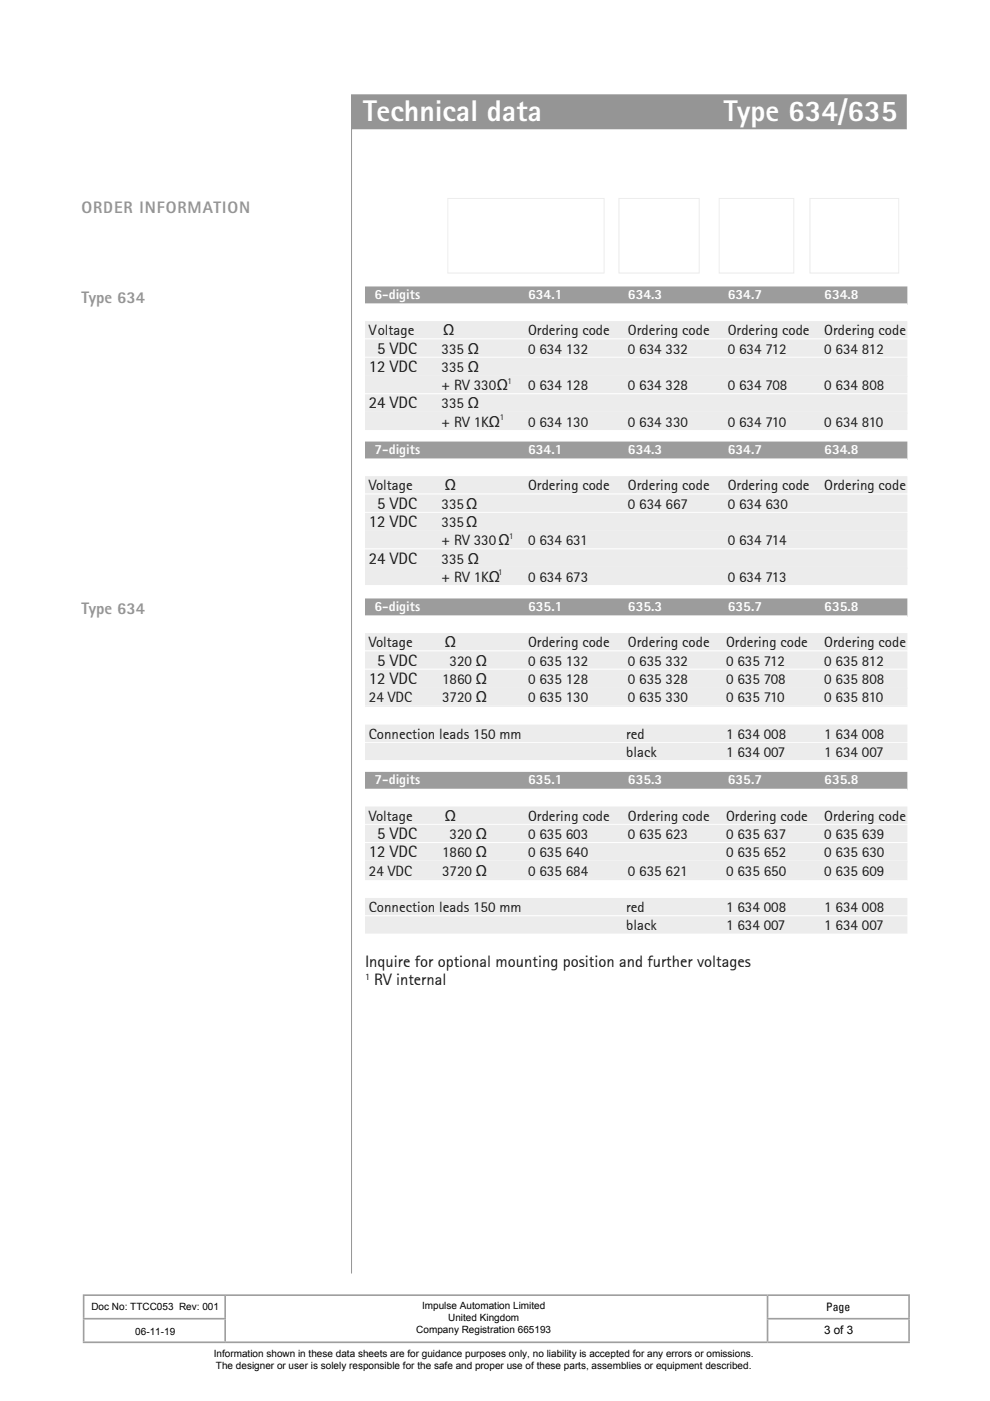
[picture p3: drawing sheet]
<svg xmlns="http://www.w3.org/2000/svg" width="210mm" height="297mm" viewBox="0 0 210 297" stroke-linecap="round" stroke-linejoin="round" font-family="sans-serif">
<defs><g id="words">
<g font-size="6.3" fill="#fff">
<text x="77" y="25.7">Technical data</text>
<text x="153.5" y="25.7">Type 634/635</text>
</g>
<g font-size="3.5" fill="#939598">
<text x="17.3" y="45.2">ORDER INFORMATION</text>
<text x="17.3" y="64.2">Type 634</text>
<text x="17.3" y="130.3">Type 634</text>
</g>
<g font-size="3.5" fill="#1a171b">
<text x="80" y="75">5 VDC</text>
<text x="78.2" y="78.8">12 VDC</text>
<text x="78.2" y="86.6">24 VDC</text>
<text x="80" y="107.8">5 VDC</text>
<text x="78.2" y="111.7">12 VDC</text>
<text x="78.2" y="119.5">24 VDC</text>
<text x="80" y="141.1">5 VDC</text>
<text x="78.2" y="145">12 VDC</text>
<text x="80" y="177.9">5 VDC</text>
<text x="78.2" y="181.8">12 VDC</text>
<text x="77.4" y="205">Inquire for optional mounting position and further voltages</text>
<text x="79.3" y="208.9">RV internal</text>
</g>
<g font-size="3.2" fill="#1a171b">
<text x="78.2" y="71.1">Voltage</text>
<text x="94" y="71.1">Ω</text>
<text x="112" y="71.1">Ordering code</text>
<text x="133.1" y="71.1">Ordering code</text>
<text x="154.3" y="71.1">Ordering code</text>
<text x="174.8" y="71.1">Ordering code</text>
<text x="93.6" y="75">335 Ω</text>
<text x="112" y="75">0 634 132</text>
<text x="133.1" y="75">0 634 332</text>
<text x="154.3" y="75">0 634 712</text>
<text x="174.8" y="75">0 634 812</text>
<text x="93.6" y="78.8">335 Ω</text>
<text x="93.6" y="82.7">+ RV 330Ω</text>
<text x="112" y="82.7">0 634 128</text>
<text x="133.1" y="82.7">0 634 328</text>
<text x="154.3" y="82.7">0 634 708</text>
<text x="174.8" y="82.7">0 634 808</text>
<text x="93.6" y="86.6">335 Ω</text>
<text x="93.6" y="90.5">+ RV 1KΩ</text>
<text x="112" y="90.5">0 634 130</text>
<text x="133.1" y="90.5">0 634 330</text>
<text x="154.3" y="90.5">0 634 710</text>
<text x="174.8" y="90.5">0 634 810</text>
<text x="78.2" y="104">Voltage</text>
<text x="93.6" y="107.8">335Ω</text>
<text x="94.3" y="104">Ω</text>
<text x="112" y="104">Ordering code</text>
<text x="133.1" y="107.8">0 634 667</text>
<text x="133.1" y="104">Ordering code</text>
<text x="154.3" y="107.8">0 634 630</text>
<text x="154.3" y="104">Ordering code</text>
<text x="174.8" y="104">Ordering code</text>
<text x="93.6" y="111.7">335Ω</text>
<text x="93.6" y="115.6">+ RV 330Ω</text>
<text x="93.6" y="119.5">335 Ω</text>
<text x="112" y="115.6">0 634 631</text>
<text x="154.3" y="115.6">0 634 714</text>
<text x="93.6" y="123.4">+ RV 1KΩ</text>
<text x="112" y="123.4">0 634 673</text>
<text x="154.3" y="123.4">0 634 713</text>
<text x="78.2" y="137.2">Voltage</text>
<text x="94.3" y="137.2">Ω</text>
<text x="112" y="137.2">Ordering code</text>
<text x="133.1" y="137.2">Ordering code</text>
<text x="153.9" y="137.2">Ordering code</text>
<text x="174.8" y="137.2">Ordering code</text>
<text x="95.3" y="141.1">320 Ω</text>
<text x="112" y="141.1">0 635 132</text>
<text x="133.1" y="141.1">0 635 332</text>
<text x="153.9" y="141.1">0 635 712</text>
<text x="174.8" y="141.1">0 635 812</text>
<text x="78.2" y="148.9">24 VDC</text>
<text x="93.7" y="145">1860 Ω</text>
<text x="93.7" y="148.9">3720 Ω</text>
<text x="112" y="145">0 635 128</text>
<text x="112" y="148.9">0 635 130</text>
<text x="133.1" y="145">0 635 328</text>
<text x="133.1" y="148.9">0 635 330</text>
<text x="153.9" y="145">0 635 708</text>
<text x="153.9" y="148.9">0 635 710</text>
<text x="174.8" y="145">0 635 808</text>
<text x="174.8" y="148.9">0 635 810</text>
<text x="78.2" y="156.6">Connection leads 150 mm</text>
<text x="132.8" y="156.6">red</text>
<text x="132.8" y="160.5">black</text>
<text x="153.9" y="156.6">1 634 008</text>
<text x="154" y="160.5">1 634 007</text>
<text x="174.8" y="156.6">1 634 008</text>
<text x="174.8" y="160.5">1 634 007</text>
<text x="78.2" y="174">Voltage</text>
<text x="94.3" y="174">Ω</text>
<text x="112" y="174">Ordering code</text>
<text x="133.1" y="174">Ordering code</text>
<text x="153.9" y="174">Ordering code</text>
<text x="174.8" y="174">Ordering code</text>
<text x="95.3" y="177.9">320 Ω</text>
<text x="112" y="177.9">0 635 603</text>
<text x="133.1" y="177.9">0 635 623</text>
<text x="153.9" y="177.9">0 635 637</text>
<text x="174.8" y="177.9">0 635 639</text>
<text x="78.2" y="185.6">24 VDC</text>
<text x="93.7" y="181.8">1860 Ω</text>
<text x="93.7" y="185.6">3720 Ω</text>
<text x="112" y="181.8">0 635 640</text>
<text x="112" y="185.6">0 635 684</text>
<text x="133.1" y="185.6">0 635 621</text>
<text x="153.9" y="181.8">0 635 652</text>
<text x="153.9" y="185.6">0 635 650</text>
<text x="174.8" y="181.8">0 635 630</text>
<text x="174.8" y="185.6">0 635 609</text>
<text x="78.2" y="193.4">Connection leads 150 mm</text>
<text x="132.8" y="193.4">red</text>
<text x="132.8" y="197.3">black</text>
<text x="153.9" y="193.4">1 634 008</text>
<text x="153.9" y="197.3">1 634 007</text>
<text x="174.8" y="193.4">1 634 008</text>
<text x="174.8" y="197.3">1 634 007</text>
</g>
<g font-size="3" fill="#fff">
<text x="79.4" y="63.3">6-digits</text>
<text x="112" y="63.3">634.1</text>
<text x="133.1" y="63.3">634.3</text>
<text x="154.3" y="63.3">634.7</text>
<text x="174.8" y="63.3">634.8</text>
<text x="79.4" y="96.2">7-digits</text>
<text x="112" y="96.2">634.1</text>
<text x="133.1" y="96.2">634.3</text>
<text x="154.3" y="96.2">634.7</text>
<text x="174.8" y="96.2">634.8</text>
<text x="79.4" y="129.5">6-digits</text>
<text x="112" y="129.5">635.1</text>
<text x="133.1" y="129.5">635.3</text>
<text x="154.3" y="129.5">635.7</text>
<text x="174.8" y="129.5">635.8</text>
<text x="79.4" y="166.2">7-digits</text>
<text x="112" y="166.2">635.1</text>
<text x="133.1" y="166.2">635.3</text>
<text x="154.3" y="166.2">635.7</text>
<text x="174.8" y="166.2">635.8</text>
</g>
<g font-size="2.5">
<text x="175.2" y="278">Page</text>
<text x="174.7" y="282.9">3 of 3</text>
</g>
<text font-size="2.1" fill="#1a171b" x="77.4" y="207.7">1</text>
<g font-size="2.1">
<text x="19.4" y="277.7">Doc No: TTCC053 Rev: 001</text>
<text x="89.5" y="277.5">Impulse Automation Limited</text>
<text x="95" y="280">United Kingdom</text>
<text x="28.7" y="283">06-11-19</text>
<text x="45.3" y="287.7">Information shown in these data sheets are for guidance purposes only, no liability is accepted for any errors or omissions.</text>
<text x="88.3" y="282.6">Company Registration 665193</text>
<text x="45.8" y="290.2">The designer or user is solely responsible for the safe and proper use of these parts, assemblies or equipment described.</text>
</g>
<g font-size="1.9" fill="#1a171b">
<text x="107.6" y="81.3">1</text>
<text x="106" y="89.1">1</text>
<text x="108" y="114.2">1</text>
<text x="105.6" y="122">1</text>
</g>
</g></defs>
<path d="M74.5 20v250" fill="none" stroke="#939598" stroke-width=".21"/>
<path d="M74.5 23.7h117.8" fill="none" stroke="#939598" stroke-width="7.4" stroke-linecap="butt"/>
<g fill="#fff">
<path d="M17.3 42.8h53v4.9h-53z"/>
<path d="M17.3 61.8h25v4.9h-25z"/>
<path d="M17.3 97.6h25v6.7h-25z"/>
</g>
<path d="M77.4 61.2h115v31.3h-115z" fill-rule="evenodd" fill="#fff"/>
<path d="M77.4 62.7h115" fill="none" stroke="#9b9c9e" stroke-width="3.9" stroke-linecap="butt"/>
<path d="M77.4 66.3h115" fill="none" stroke="#fff" stroke-width="3.9" stroke-linecap="butt"/>
<path d="M77.4 69.9h115M77.4 73.8h115M77.4 77.7h115M77.4 81.6h115M77.4 85.5h115M77.4 89.3h115" fill="none" stroke="#ececed" stroke-width="3.7" stroke-linecap="butt"/>
<path d="M77.4 71.9h115M77.4 75.8h115M77.4 83.5h115M77.4 91.3h115" fill="none" stroke="#fff" stroke-width=".21"/>
<path d="M77.4 79.7h115M77.4 87.5h115" fill="none" stroke="#ececed" stroke-width=".35"/>
<path d="M94.9 42.1h33.2v15.8h-33.2z" fill-rule="evenodd" fill="#fff"/>
<path d="M94.9 42.1h33.2v15.8h-33.2z" fill="none" stroke="#ececed" stroke-width=".21"/>
<path d="M131.2 42.1h17.1v15.8h-17.1z" fill-rule="evenodd" fill="#fff"/>
<path d="M131.2 42.1h17.1v15.8h-17.1z" fill="none" stroke="#ececed" stroke-width=".21"/>
<path d="M152.5 42.1h15.8v15.8h-15.8z" fill-rule="evenodd" fill="#fff"/>
<path d="M152.5 42.1h15.8v15.8h-15.8z" fill="none" stroke="#ececed" stroke-width=".21"/>
<path d="M171.7 42.1h18.9v15.8h-18.9z" fill-rule="evenodd" fill="#fff"/>
<path d="M171.7 42.1h18.9v15.8h-18.9z" fill="none" stroke="#ececed" stroke-width=".21"/>
<path d="M77.4 94h115v31.4h-115z" fill-rule="evenodd" fill="#fff"/>
<path d="M77.4 95.6h115" fill="none" stroke="#9b9c9e" stroke-width="3.9" stroke-linecap="butt"/>
<path d="M77.4 99.1h115" fill="none" stroke="#fff" stroke-width="3.9" stroke-linecap="butt"/>
<path d="M77.4 102.8h115M77.4 106.7h115M77.4 110.6h115M77.4 114.5h115M77.4 118.3h115M77.4 122.2h115" fill="none" stroke="#ececed" stroke-width="3.7" stroke-linecap="butt"/>
<path d="M77.4 104.8h115M77.4 108.6h115M77.4 116.4h115M77.4 124.2h115" fill="none" stroke="#fff" stroke-width=".21"/>
<path d="M77.4 112.6h115M77.4 120.4h115" fill="none" stroke="#ececed" stroke-width=".35"/>
<path d="M77.4 127.3h115v38.3h-115z" fill-rule="evenodd" fill="#fff"/>
<path d="M77.4 128.8h115" fill="none" stroke="#9b9c9e" stroke-width="3.9" stroke-linecap="butt"/>
<path d="M77.4 132.4h115M77.4 151.8h115" fill="none" stroke="#fff" stroke-width="3.9" stroke-linecap="butt"/>
<path d="M77.4 136.1h115M77.4 140h115M77.4 143.8h115M77.4 147.7h115M77.4 155.5h115M77.4 159.4h115" fill="none" stroke="#ececed" stroke-width="3.7" stroke-linecap="butt"/>
<path d="M77.4 138h115M77.4 141.9h115M77.4 157.4h115M77.4 161.3h115" fill="none" stroke="#fff" stroke-width=".21"/>
<path d="M77.4 145.9h115M77.4 149.7h115" fill="none" stroke="#ececed" stroke-width=".35"/>
<path d="M77.4 164.1h115v53.6h-115z" fill-rule="evenodd" fill="#fff"/>
<path d="M77.4 165.6h115" fill="none" stroke="#9b9c9e" stroke-width="3.9" stroke-linecap="butt"/>
<path d="M77.4 169.2h115M77.4 188.6h115" fill="none" stroke="#fff" stroke-width="3.9" stroke-linecap="butt"/>
<path d="M77.4 172.8h115M77.4 176.7h115M77.4 180.6h115M77.4 184.5h115M77.4 192.2h115M77.4 196.1h115" fill="none" stroke="#ececed" stroke-width="3.7" stroke-linecap="butt"/>
<path d="M77.4 174.8h115M77.4 178.7h115M77.4 194.2h115M77.4 198.1h115" fill="none" stroke="#fff" stroke-width=".21"/>
<path d="M77.4 182.6h115M77.4 186.5h115" fill="none" stroke="#ececed" stroke-width=".35"/>
<path d="M17.2 67.1h55v41h-55z" fill-rule="evenodd" fill="#fff"/>
<g fill="#fff">
<path d="M16.1 132h55v33.6h-55z"/>
<path d="M17.6 274.4h175v10.4h-175z"/>
</g>
<path d="M17.6 274.6h175.3M17.6 279.6h30.3M17.7 274.8v4.6M17.7 279.8v4.6M47.7 274.8v4.6M47.7 279.8v4.6M162.6 279.6h30.3M162.7 274.8v4.6M162.7 279.8v4.6M192.7 274.8v4.6M192.7 279.8v4.6M17.6 284.6h175.3" fill="none" stroke="#9c9e9f" stroke-width=".35"/>
<use href="#words"/>
</svg>
